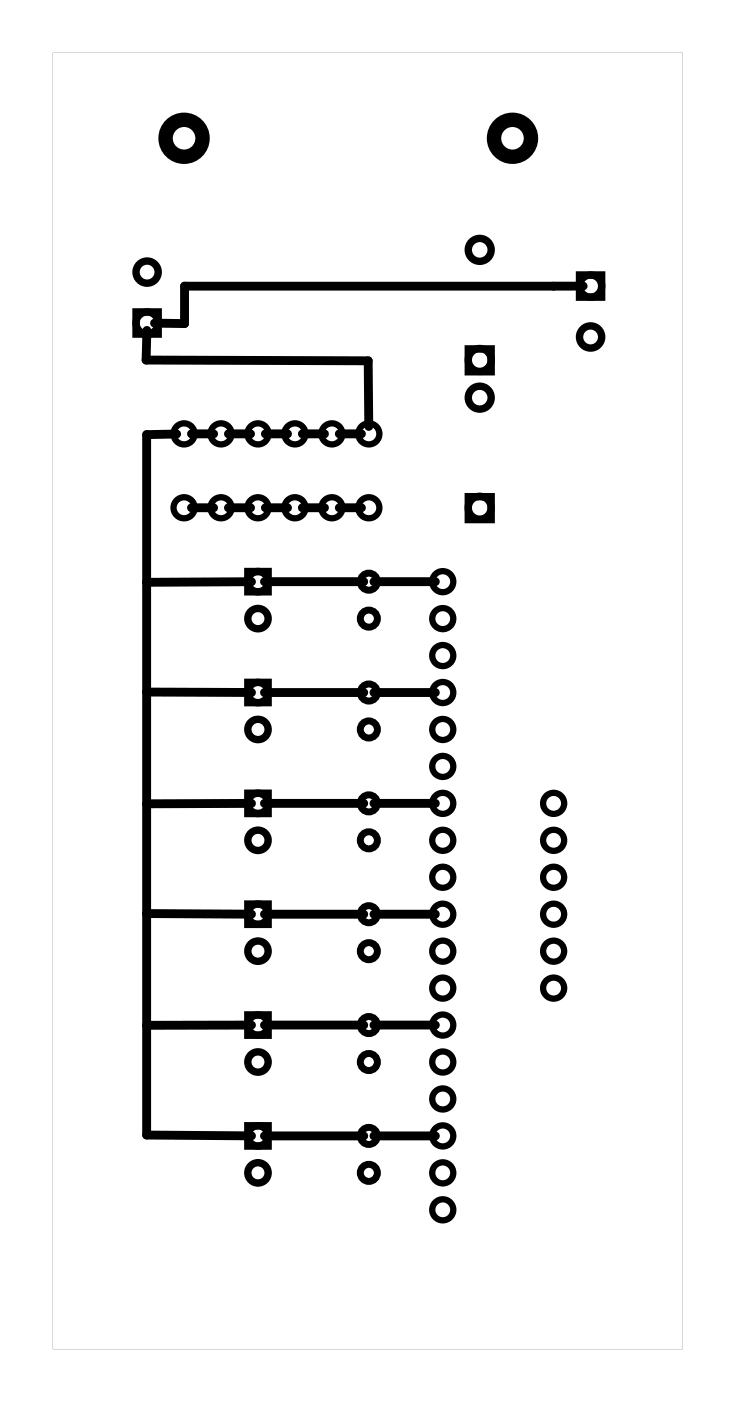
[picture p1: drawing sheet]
<svg xmlns="http://www.w3.org/2000/svg" width="50mm" height="96mm" viewBox="0 0 50 96" stroke-linecap="round" stroke-linejoin="round" font-family="sans-serif">
<path d="M3.6 3.6h43.3v89.1h-43.3zM3.6 3.6v89.1h43.3v-89.1z" fill="#000"/>
<g fill="none" stroke="#000" stroke-width=".51">
<path d="M39.8 18.9h1.6v1.5h-1.6zM9.3 21.4h1.6v1.6h-1.6zM17 39.3h1.4v1.4h-1.4zM32.2 34.1h1.6v1.6h-1.6zM32.2 24h1.6v1.6h-1.6zM17 46.9h1.4v1.4h-1.4zM17 54.5h1.4v1.4h-1.4zM17 62.1h1.4v1.4h-1.4zM17 69.8h1.4v1.4h-1.4zM17 77.4h1.4v1.4h-1.4z"/>
<circle cx="10.1" cy="18.7" r=".76"/>
<circle cx="33" cy="17.2" r=".79"/>
<circle cx="40.6" cy="19.7" r=".76"/>
<circle cx="10.1" cy="22.2" r=".76"/>
<circle cx="17.7" cy="40" r=".7"/>
<circle cx="33" cy="27.3" r=".79"/>
<circle cx="33" cy="34.9" r=".79"/>
<circle cx="33" cy="24.7" r=".79"/>
<circle cx="40.6" cy="23.2" r=".76"/>
<circle cx="17.7" cy="47.6" r=".7"/>
<circle cx="17.7" cy="55.2" r=".7"/>
<circle cx="17.7" cy="50.1" r=".7"/>
<circle cx="17.7" cy="57.8" r=".7"/>
<circle cx="17.7" cy="42.5" r=".7"/>
<circle cx="17.7" cy="70.5" r=".7"/>
<circle cx="17.7" cy="78.1" r=".7"/>
<circle cx="17.7" cy="62.8" r=".7"/>
<circle cx="17.7" cy="65.4" r=".7"/>
<circle cx="17.7" cy="73" r=".7"/>
<circle cx="17.7" cy="80.6" r=".7"/>
</g>
<g fill="none" stroke="#000" stroke-width=".43">
<circle cx="12.7" cy="29.8" r=".72"/>
<circle cx="12.7" cy="34.9" r=".72"/>
<circle cx="15.2" cy="29.8" r=".72"/>
<circle cx="15.2" cy="34.9" r=".72"/>
<circle cx="17.7" cy="29.8" r=".72"/>
<circle cx="17.7" cy="34.9" r=".72"/>
<circle cx="20.3" cy="34.9" r=".72"/>
<circle cx="20.3" cy="29.8" r=".72"/>
<circle cx="22.8" cy="29.8" r=".72"/>
<circle cx="22.8" cy="34.9" r=".72"/>
<circle cx="25.4" cy="29.8" r=".72"/>
<circle cx="25.4" cy="34.9" r=".72"/>
<circle cx="30.4" cy="40" r=".72"/>
<circle cx="30.4" cy="55.2" r=".72"/>
<circle cx="30.4" cy="52.7" r=".72"/>
<circle cx="30.4" cy="50.1" r=".72"/>
<circle cx="30.4" cy="57.8" r=".72"/>
<circle cx="30.4" cy="47.6" r=".72"/>
<circle cx="30.4" cy="45.1" r=".72"/>
<circle cx="30.4" cy="42.5" r=".72"/>
<circle cx="38.1" cy="55.2" r=".72"/>
<circle cx="38.1" cy="57.8" r=".72"/>
<circle cx="30.4" cy="70.5" r=".72"/>
<circle cx="30.4" cy="67.9" r=".72"/>
<circle cx="30.4" cy="65.4" r=".72"/>
<circle cx="30.4" cy="62.8" r=".72"/>
<circle cx="30.4" cy="60.3" r=".72"/>
<circle cx="30.4" cy="73" r=".72"/>
<circle cx="30.4" cy="75.5" r=".72"/>
<circle cx="30.4" cy="78.1" r=".72"/>
<circle cx="38.1" cy="67.9" r=".72"/>
<circle cx="38.1" cy="65.4" r=".72"/>
<circle cx="38.1" cy="62.8" r=".72"/>
<circle cx="38.1" cy="60.3" r=".72"/>
<circle cx="30.4" cy="83.2" r=".72"/>
<circle cx="30.4" cy="80.6" r=".72"/>
</g>
<g fill="none" stroke="#000" stroke-width=".99" stroke-linecap="butt">
<circle cx="12.7" cy="9.5" r="1.27"/>
<circle cx="35.2" cy="9.5" r="1.27"/>
</g>
<g fill="none" stroke="#000" stroke-width=".48">
<circle cx="25.4" cy="40" r=".59"/>
<circle cx="25.4" cy="57.8" r=".59"/>
<circle cx="25.4" cy="42.5" r=".59"/>
<circle cx="25.4" cy="50.1" r=".59"/>
<circle cx="25.4" cy="47.6" r=".59"/>
<circle cx="25.4" cy="55.2" r=".59"/>
<circle cx="25.4" cy="65.4" r=".59"/>
<circle cx="25.4" cy="73" r=".59"/>
<circle cx="25.4" cy="78.1" r=".59"/>
<circle cx="25.4" cy="70.5" r=".59"/>
<circle cx="25.4" cy="62.8" r=".59"/>
<circle cx="25.4" cy="80.6" r=".59"/>
</g>
<g fill="none" stroke="#000" stroke-width=".61">
<path d="M40.1 19.7h-27.4v2.5h-2.1M10.1 22.7l-.1 2.1h15.3v4.5M12.1 29.8l-2 .1v48.1l7.2 .1M13.2 29.8h1.5M13.2 34.9h1.5M15.7 29.8h1.5M15.7 34.9h1.5M17.3 40h-7.2M18.2 40h6.8M18.2 29.8h1.6M18.2 34.9h1.6M20.8 29.8h1.5"/>
<path d="M20.8 34.9h1.5M23.3 29.8h1.5M23.3 34.9h1.5M25.7 40h4.2M10.1 47.6h7.2M17.3 55.2l-7.2 .1M18.2 47.6h6.8M18.2 55.2h6.8M25.7 47.6h4.2M25.7 55.2h4.2M10.1 62.8h7.2M17.3 70.5h-7.2"/>
<path d="M18.2 62.8h6.8M18.2 70.5h6.8M18.2 78.1h6.8M25.7 62.8h4.2M25.7 70.5h4.2M25.7 78.1h4.2"/>
</g>
</svg>
